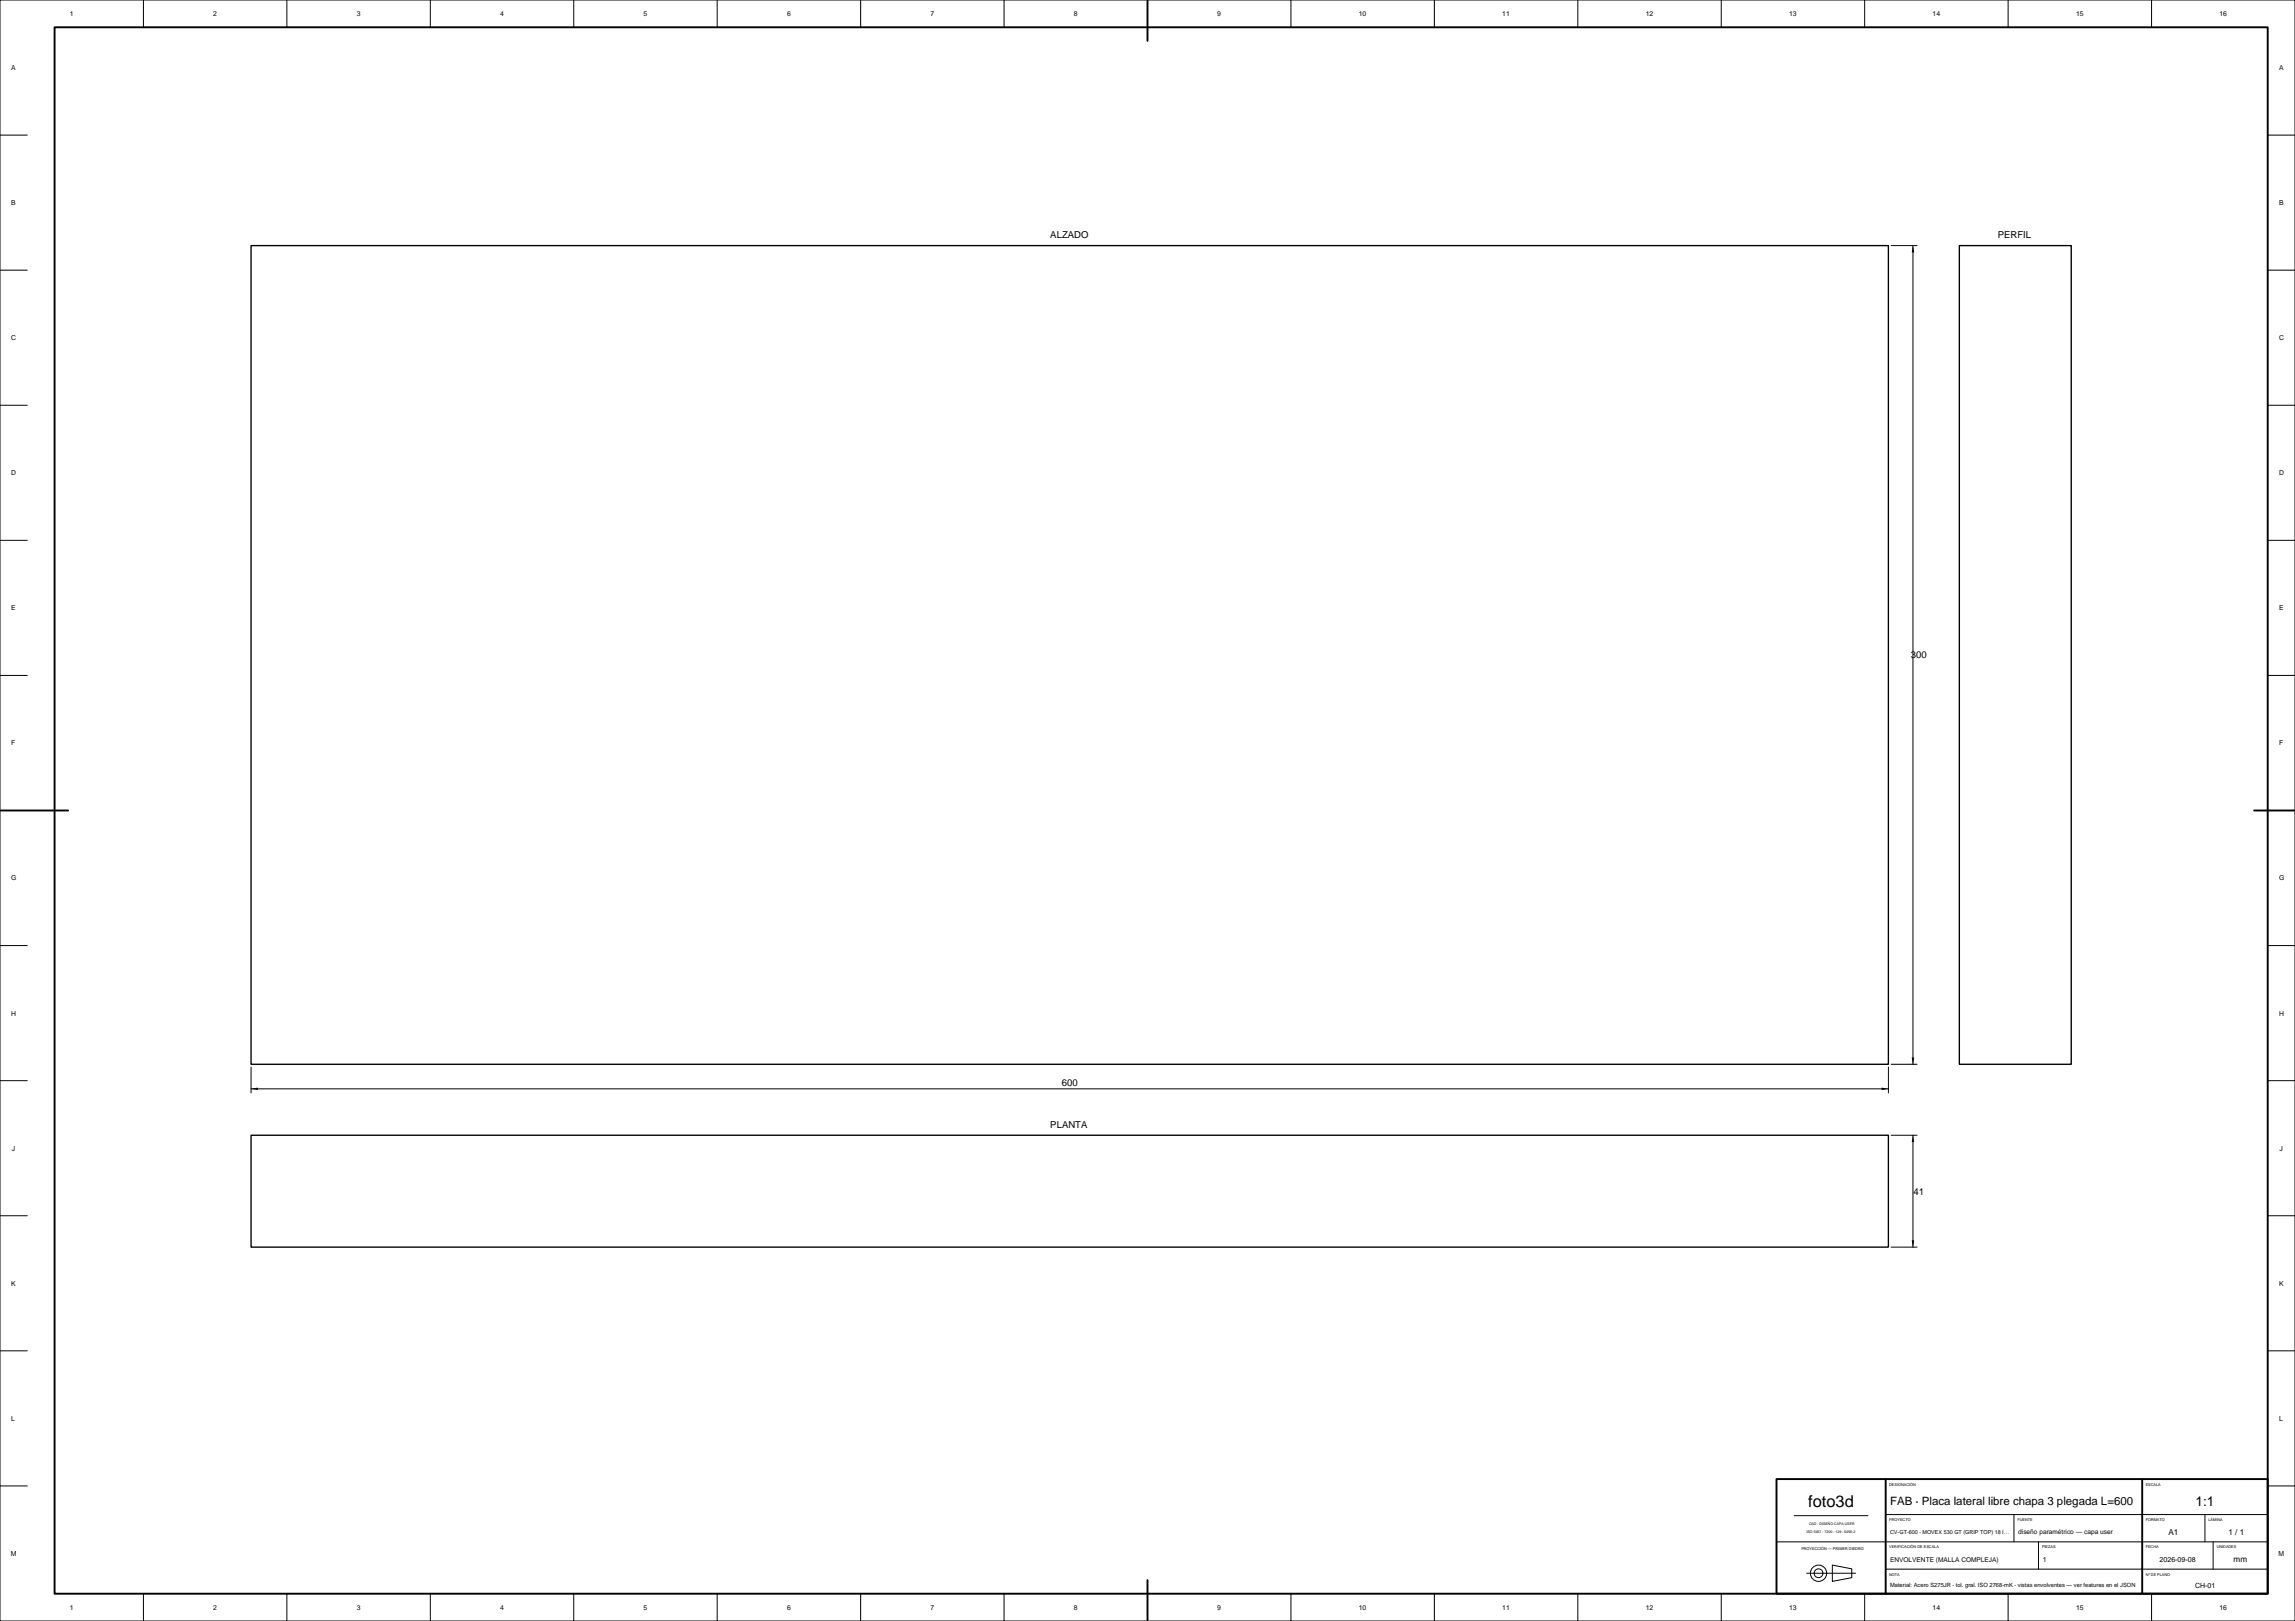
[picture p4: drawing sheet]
<svg xmlns="http://www.w3.org/2000/svg" width="841mm" height="594mm" viewBox="0 0 841 594" stroke-linecap="round" stroke-linejoin="round" font-family="sans-serif">
<defs><g id="words">
<text font-size="6" x="662.7" y="552.4">foto3d</text>
<text font-size="5" x="804.5" y="551.7">1:1</text>
<text font-size="4.2" x="692.6" y="551.4">FAB · Placa lateral libre chapa 3 plegada L=600</text>
<g font-size="3.5">
<text x="384.9" y="87.3">ALZADO</text>
<text x="732.1" y="87.3">PERFIL</text>
<text x="700.3" y="241.3">300</text>
<text x="389.1" y="398.1">600</text>
<text x="384.9" y="413.3">PLANTA</text>
<text x="701.3" y="437.8">41</text>
</g>
<g font-size="3">
<text x="794.6" y="562.5">A1</text>
<text x="816.6" y="562.5">1 / 1</text>
<text x="818.5" y="572.5">mm</text>
</g>
<g font-size="2.6">
<text x="748.6" y="572.3">1</text>
<text x="791.4" y="572.3">2026-09-08</text>
<text x="804.4" y="581.8">CH-01</text>
</g>
<g font-size="2.5">
<text x="25.6" y="5.9">1</text>
<text x="78.1" y="5.9">2</text>
<text x="130.7" y="5.9">3</text>
<text x="183.3" y="5.9">4</text>
<text x="235.8" y="5.9">5</text>
<text x="288.4" y="5.9">6</text>
<text x="341" y="5.9">7</text>
<text x="393.5" y="5.9">8</text>
<text x="446.1" y="5.9">9</text>
<text x="498" y="5.9">10</text>
<text x="550.5" y="5.9">11</text>
<text x="603.1" y="5.9">12</text>
<text x="655.6" y="5.9">13</text>
<text x="708.2" y="5.9">14</text>
<text x="760.8" y="5.9">15</text>
<text x="813.3" y="5.9">16</text>
<text x="4.2" y="25.7">A</text>
<text x="835.2" y="25.7">A</text>
<text x="4.2" y="75.1">B</text>
<text x="835.2" y="75.1">B</text>
<text x="4.2" y="124.7">C</text>
<text x="835.2" y="124.7">C</text>
<text x="4.2" y="174.1">D</text>
<text x="835.2" y="174.1">D</text>
<text x="4.2" y="223.7">E</text>
<text x="835.2" y="223.7">E</text>
<text x="4.2" y="273.1">F</text>
<text x="835.2" y="273.1">F</text>
<text x="4.2" y="322.7">G</text>
<text x="835.2" y="322.7">G</text>
<text x="4.2" y="372.1">H</text>
<text x="835.2" y="372.1">H</text>
<text x="4.4" y="421.7">J</text>
<text x="835.4" y="421.7">J</text>
<text x="4.2" y="471.1">K</text>
<text x="835.2" y="471.1">K</text>
<text x="4.2" y="520.7">L</text>
<text x="835.2" y="520.7">L</text>
<text x="4" y="570.1">M</text>
<text x="835" y="570.1">M</text>
<text x="25.6" y="589.9">1</text>
<text x="78.1" y="589.9">2</text>
<text x="130.7" y="589.9">3</text>
<text x="183.3" y="589.9">4</text>
<text x="235.8" y="589.9">5</text>
<text x="288.4" y="589.9">6</text>
<text x="341" y="589.9">7</text>
<text x="393.5" y="589.9">8</text>
<text x="446.1" y="589.9">9</text>
<text x="498" y="589.9">10</text>
<text x="550.5" y="589.9">11</text>
<text x="603.1" y="589.9">12</text>
<text x="655.6" y="589.9">13</text>
<text x="708.2" y="589.9">14</text>
<text x="760.8" y="589.9">15</text>
<text x="813.3" y="589.9">16</text>
</g>
<g font-size="2.4">
<text x="739.6" y="562.3">diseño paramétrico — capa user</text>
<text x="692.6" y="572.3">ENVOLVENTE (MALLA COMPLEJA)</text>
</g>
<text font-size="2.1" x="692.6" y="581.7">Material: Acero S275JR · tol. gral. ISO 2768-mK · vistas envolventes — ver features en el JSON</text>
<text font-size="2" x="692.6" y="562.1">CV-GT-600 · MOVEX 530 GT (GRIP TOP) 18 I…</text>
<g font-size="1.4">
<text x="692.3" y="544.4">DESIGNACIÓN</text>
<text x="786.3" y="544.4">ESCALA</text>
<text x="692.3" y="557.4">PROYECTO</text>
<text x="739.3" y="557.4">FUENTE</text>
<text x="786.3" y="557.4">FORMATO</text>
<text x="809.3" y="557.4">LÁMINA</text>
<text x="660.1" y="567.9">PROYECCIÓN — PRIMER DIEDRO</text>
<text x="692.3" y="567.4">VERIFICACIÓN DE ESCALA</text>
<text x="748.3" y="567.4">PIEZAS</text>
<text x="786.3" y="567.4">FECHA</text>
<text x="812.3" y="567.4">UNIDADES</text>
<text x="692.3" y="577.4">NOTA</text>
<text x="786.3" y="577.4">Nº DE PLANO</text>
</g>
<g font-size="1.3">
<text x="662" y="561.9">ISO 5457 · 7200 · 129 · 5456-2</text>
<text x="662.9" y="558.7">CAD · DISEÑO CAPA USER</text>
</g>
</g></defs>
<path d="M92 90h600v300h-600zM718 90h41v300h-41zM92 416h600v41h-600z" fill="none" stroke="#000" stroke-width=".5"/>
<g fill="none" stroke="#000" stroke-width=".37">
<path d="M0 0h841v594h-841zM52.6 0v10M105.1 0v10M157.7 0v10M210.2 0v10M262.8 0v10M315.4 0v10M367.9 0v10M420.5 0v10M473.1 0v10M525.6 0v10M578.2 0v10"/>
<path d="M630.7 0v10M683.3 0v10M735.9 0v10M788.4 0v10M0 49.5h10M831 49.5h10M0 99h10M693 90h9.5M701 90v300M831 99h10M0 148.5h10M831 148.5h10"/>
<path d="M0 198h10M831 198h10M0 247.5h10M831 247.5h10M0 297h10M831 297h10M0 346.5h10M831 346.5h10M0 396h10M92 391v9.5M92 399h600M692 391v9.5"/>
<path d="M693 390h9.5M831 396h10M693 416h9.5M701 416v41M0 445.5h10M693 457h9.5M831 445.5h10M0 495h10M831 495h10M0 544.5h10M657.5 555.4h27M691 555h140"/>
<path d="M738 555v10M808 555v10M831 544.5h10M651 565h180M662 576.5h18M671.5 573.5l7.1 1.4v3.2l-7.1 1.4zM691 575h140M747 565v10M811 565v10M52.6 584v10M105.1 584v10M157.7 584v10"/>
<path d="M210.2 584v10M262.8 584v10M315.4 584v10M367.9 584v10M420.5 584v10M473.1 584v10M525.6 584v10M578.2 584v10M630.7 584v10M683.3 584v10M735.9 584v10M788.4 584v10"/>
<circle cx="666.4" cy="576.5" r="2.99"/>
<circle cx="666.4" cy="576.5" r="1.61"/>
</g>
<path d="M701 90l.4 2.5h-.9zM92 399l2.5-.4v.9zM689.5 398.6l2.5 .4-2.5 .5zM700.5 387.5h.9l-.4 2.5zM701 416l.4 2.5h-.9zM700.5 454.5h.9l-.4 2.5z" fill="#000"/>
<path d="M20 10h811v574h-811zM420.5 0v15M0 297h25M826 297h15M651 542h180v42h-180zM691 542v42M785 542v42M420.5 579v15" fill="none" stroke="#000" stroke-width=".7"/>
<use href="#words"/>
</svg>
